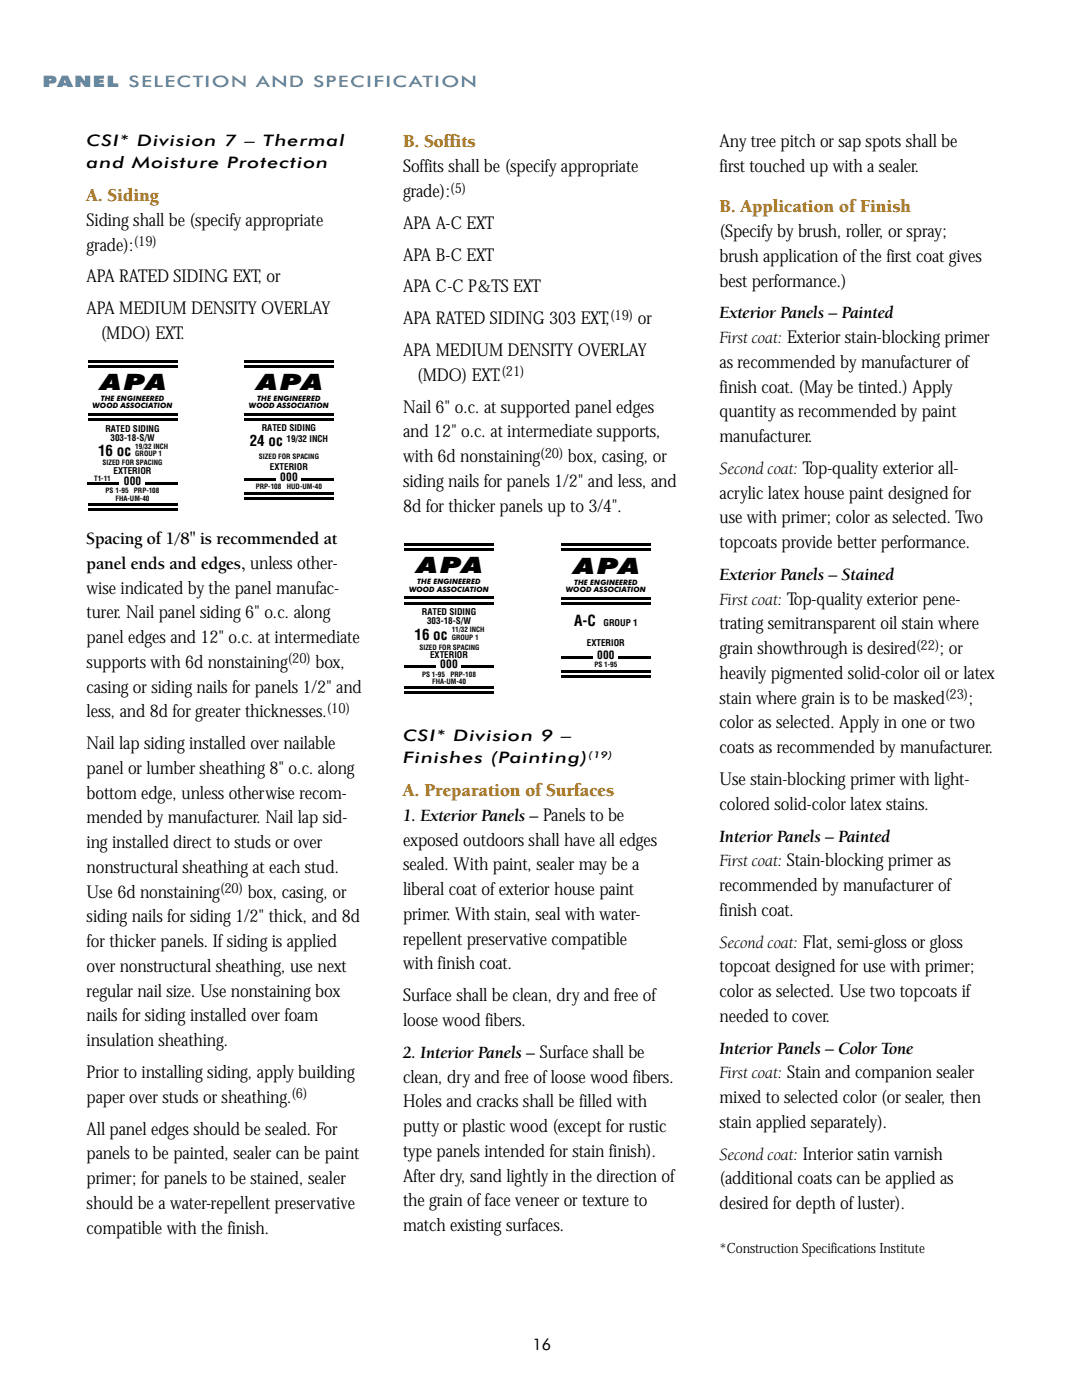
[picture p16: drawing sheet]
<svg xmlns="http://www.w3.org/2000/svg" width="216mm" height="279mm" viewBox="0 0 216 279" stroke-linecap="round" stroke-linejoin="round" font-family="sans-serif">
<defs><g id="words">
<g font-size="4.5">
<text x="20" y="77.9">APA</text>
<text x="51.2" y="77.8">APA</text>
<text x="83.1" y="114.4">APA</text>
<text x="114.4" y="114.5">APA</text>
</g>
<g font-size="3.7" fill="#b87300">
<text x="80.4" y="29.4">B. Soffits</text>
<text x="17.3" y="40.2">A. Siding</text>
<text x="143.6" y="42.4">B. Application of Finish</text>
<text x="80.4" y="158.9">A. Preparation of Surfaces</text>
</g>
<g font-size="3.5">
<text x="143.6" y="29.3">Any tree pitch or sap spots shall be</text>
<text x="80.4" y="34.4">Soffits shall be (specify appropriate</text>
<text x="143.6" y="34.2">first touched up with a sealer.</text>
<text x="80.4" y="39.3">grade):</text>
<text x="17.3" y="45.1">Siding shall be (specify appropriate</text>
<text x="80.4" y="45.7">APA A-C EXT</text>
<text x="143.6" y="47.3">(Specify by brush, roller, or spray;</text>
<text x="17.3" y="50">grade):</text>
<text x="80.4" y="52">APA B-C EXT</text>
<text x="143.6" y="52.2">brush application of the first coat gives</text>
<text x="17.3" y="56.4">APA RATED SIDING EXT, or</text>
<text x="80.4" y="58.4">APA C-C P&amp;TS EXT</text>
<text x="143.6" y="57.2">best performance.)</text>
<text x="17.3" y="62.7">APA MEDIUM DENSITY OVERLAY</text>
<text x="80.4" y="64.7">APA RATED SIDING 303 EXT,</text>
<text x="127.3" y="64.7">or</text>
<text x="143.6" y="63.5">Exterior Panels – Painted</text>
<text x="20.1" y="67.7">(MDO) EXT.</text>
<text x="80.4" y="71.1">APA MEDIUM DENSITY OVERLAY</text>
<text x="143.6" y="68.5">First coat: Exterior stain-blocking primer</text>
<text x="83.3" y="76">(MDO) EXT.</text>
<text x="143.6" y="73.4">as recommended by manufacturer of</text>
<text x="80.4" y="82.4">Nail 6&quot; o.c. at supported panel edges</text>
<text x="143.6" y="78.3">finish coat. (May be tinted.) Apply</text>
<text x="143.6" y="83.3">quantity as recommended by paint</text>
<text x="80.4" y="87.3">and 12&quot; o.c. at intermediate supports,</text>
<text x="143.6" y="88.2">manufacturer.</text>
<text x="80.4" y="92.2">with 6d nonstaining</text>
<text x="113.3" y="92.2">box, casing, or</text>
<text x="143.6" y="94.6">Second coat: Top-quality exterior all-</text>
<text x="80.4" y="97.2">siding nails for panels 1/2&quot; and less, and</text>
<text x="143.6" y="99.5">acrylic latex house paint designed for</text>
<text x="80.4" y="102.1">8d for thicker panels up to 3/4&quot;.</text>
<text x="143.6" y="104.5">use with primer; color as selected. Two</text>
<text x="17.3" y="108.6">Spacing of 1/8&quot; is recommended at</text>
<text x="17.3" y="113.5">panel ends and edges, unless other-</text>
<text x="143.6" y="109.4">topcoats provide better performance.</text>
<text x="17.3" y="118.5">wise indicated by the panel manufac-</text>
<text x="143.6" y="115.7">Exterior Panels – Stained</text>
<text x="17.3" y="123.4">turer. Nail panel siding 6&quot; o.c. along</text>
<text x="143.6" y="120.7">First coat: Top-quality exterior pene-</text>
<text x="143.6" y="125.6">trating semitransparent oil stain where</text>
<text x="17.3" y="128.3">panel edges and 12&quot; o.c. at intermediate</text>
<text x="143.6" y="130.6">grain showthrough is desired</text>
<text x="187.5" y="130.6">; or</text>
<text x="17.3" y="133.3">supports with 6d nonstaining</text>
<text x="62.9" y="133.3">box,</text>
<text x="143.6" y="135.5">heavily pigmented solid-color oil or latex</text>
<text x="17.3" y="138.2">casing or siding nails for panels 1/2&quot; and</text>
<text x="17.3" y="143.2">less, and 8d for greater thicknesses.</text>
<text x="143.6" y="140.4">stain where grain is to be masked</text>
<text x="193.2" y="140.4">;</text>
<text x="17.3" y="149.5">Nail lap siding installed over nailable</text>
<text x="143.6" y="145.4">color as selected. Apply in one or two</text>
<text x="17.3" y="154.5">panel or lumber sheathing 8&quot; o.c. along</text>
<text x="143.6" y="150.3">coats as recommended by manufacturer.</text>
<text x="17.3" y="159.4">bottom edge, unless otherwise recom-</text>
<text x="143.6" y="156.7">Use stain-blocking primer with light-</text>
<text x="143.6" y="161.6">colored solid-color latex stains.</text>
<text x="17.3" y="164.3">mended by manufacturer. Nail lap sid-</text>
<text x="80.4" y="163.8">1. Exterior Panels – Panels to be</text>
<text x="143.6" y="168">Interior Panels – Painted</text>
<text x="17.3" y="169.3">ing installed direct to studs or over</text>
<text x="80.4" y="168.8">exposed outdoors shall have all edges</text>
<text x="80.4" y="173.7">sealed. With paint, sealer may be a</text>
<text x="143.6" y="172.9">First coat: Stain-blocking primer as</text>
<text x="17.3" y="174.2">nonstructural sheathing at each stud.</text>
<text x="17.3" y="179.1">Use 6d nonstaining</text>
<text x="49.4" y="179.1">box, casing, or</text>
<text x="80.4" y="178.7">liberal coat of exterior house paint</text>
<text x="143.6" y="177.8">recommended by manufacturer of</text>
<text x="17.3" y="184.1">siding nails for siding 1/2&quot; thick, and 8d</text>
<text x="80.4" y="183.6">primer. With stain, seal with water-</text>
<text x="143.6" y="182.8">finish coat.</text>
<text x="17.3" y="189">for thicker panels. If siding is applied</text>
<text x="80.4" y="188.5">repellent preservative compatible</text>
<text x="143.6" y="189.1">Second coat: Flat, semi-gloss or gloss</text>
<text x="17.3" y="194">over nonstructural sheathing, use next</text>
<text x="80.4" y="193.5">with finish coat.</text>
<text x="143.6" y="194.1">topcoat designed for use with primer;</text>
<text x="17.3" y="198.9">regular nail size. Use nonstaining box</text>
<text x="17.3" y="203.8">nails for siding installed over foam</text>
<text x="80.4" y="199.8">Surface shall be clean, dry and free of</text>
<text x="143.6" y="199">color as selected. Use two topcoats if</text>
<text x="143.6" y="203.9">needed to cover.</text>
<text x="17.3" y="208.8">insulation sheathing.</text>
<text x="80.4" y="204.8">loose wood fibers.</text>
<text x="17.3" y="215.1">Prior to installing siding, apply building</text>
<text x="80.4" y="211.1">2. Interior Panels – Surface shall be</text>
<text x="143.6" y="210.3">Interior Panels – Color Tone</text>
<text x="143.6" y="215.2">First coat: Stain and companion sealer</text>
<text x="17.3" y="220.1">paper over studs or sheathing.</text>
<text x="80.4" y="216.1">clean, dry and free of loose wood fibers.</text>
<text x="80.4" y="221">Holes and cracks shall be filled with</text>
<text x="143.6" y="220.2">mixed to selected color (or sealer, then</text>
<text x="17.3" y="226.4">All panel edges should be sealed. For</text>
<text x="80.4" y="225.9">putty or plastic wood (except for rustic</text>
<text x="143.6" y="225.1">stain applied separately).</text>
<text x="17.3" y="231.4">panels to be painted, sealer can be paint</text>
<text x="80.4" y="230.9">type panels intended for stain finish).</text>
<text x="143.6" y="231.5">Second coat: Interior satin varnish</text>
<text x="17.3" y="236.3">primer; for panels to be stained, sealer</text>
<text x="80.4" y="235.8">After dry, sand lightly in the direction of</text>
<text x="143.6" y="236.4">(additional coats can be applied as</text>
<text x="17.3" y="241.2">should be a water-repellent preservative</text>
<text x="80.4" y="240.7">the grain of face veneer or texture to</text>
<text x="80.4" y="245.7">match existing surfaces.</text>
<text x="143.6" y="241.3">desired for depth of luster).</text>
<text x="17.3" y="246.2">compatible with the finish.</text>
</g>
<text font-size="3.2" fill="#508eb9" x="8.5" y="17.3">PANEL SELECTION AND SPECIFICATION</text>
<g font-size="3.2">
<text x="17.3" y="29.2">CSI* Division 7 – Thermal</text>
<text x="17.3" y="33.4">and Moisture Protection</text>
<text x="80.4" y="148">CSI* Division 9 –</text>
<text x="80.4" y="152.2">Finishes (Painting)</text>
<text x="106.3" y="269.5">16</text>
</g>
<g font-size="3">
<text x="49.8" y="89">24 oc</text>
<text x="19.6" y="91.1">16 oc</text>
<text x="114.6" y="125">A-C</text>
<text x="82.7" y="127.8">16 oc</text>
</g>
<g font-size="2.8">
<text x="89.8" y="38.4">(5)</text>
<text x="26.7" y="49.1">(19)</text>
<text x="121.7" y="63.8">(19)</text>
<text x="100" y="75.1">(21)</text>
<text x="107.8" y="91.3">(20)</text>
<text x="182.8" y="129.7">(22)</text>
<text x="57.4" y="132.4">(20)</text>
<text x="65.2" y="142.3">(10)</text>
<text x="188.6" y="139.6">(23)</text>
<text x="43.9" y="178.3">(20)</text>
<text x="58.2" y="219.2">(6)</text>
<text x="143.6" y="250.1">*Construction Specifications Institute</text>
</g>
<g font-size="2.3">
<text x="55.9" y="96">000</text>
<text x="24.7" y="96.8">000</text>
<text x="119.1" y="131.5">000</text>
<text x="87.9" y="133.4">000</text>
</g>
<text font-size="1.9" x="117.4" y="151.2">(19)</text>
<g font-size="1.8">
<text x="21" y="86.1">RATED SIDING</text>
<text x="22.1" y="88">303-18-S/W</text>
<text x="52.2" y="86.1">RATED SIDING</text>
<text x="57.2" y="88.1">19/32 INCH</text>
<text x="22.7" y="94.6">EXTERIOR</text>
<text x="53.9" y="93.7">EXTERIOR</text>
<text x="84.2" y="122.7">RATED SIDING</text>
<text x="85.2" y="124.5">303-18-S/W</text>
<text x="120.4" y="125">GROUP 1</text>
<text x="85.8" y="131.3">EXTERIOR</text>
<text x="117.1" y="128.8">EXTERIOR</text>
</g>
<g font-size="1.5">
<text x="18.5" y="81.5">WOOD ASSOCIATION</text>
<text x="20.1" y="80.1">THE ENGINEERED</text>
<text x="49.7" y="81.5">WOOD ASSOCIATION</text>
<text x="51.3" y="80">THE ENGINEERED</text>
<text x="81.6" y="118.1">WOOD ASSOCIATION</text>
<text x="83.3" y="116.6">THE ENGINEERED</text>
<text x="112.9" y="118.1">WOOD ASSOCIATION</text>
<text x="114.6" y="116.7">THE ENGINEERED</text>
</g>
<g font-size="1.4">
<text x="27" y="89.5">19/32 INCH</text>
<text x="18.8" y="95.9">T1-11</text>
<text x="20.4" y="92.7">SIZED FOR SPACING</text>
<text x="27" y="91.1">GROUP 1</text>
<text x="51.7" y="91.7">SIZED FOR SPACING</text>
<text x="21.1" y="98.5">PS 1-95</text>
<text x="23.1" y="99.9">FHA-UM-40</text>
<text x="26.7" y="98.5">PRP-108</text>
<text x="51.1" y="97.6">PRP-108</text>
<text x="57.2" y="97.6">HUD-UM-40</text>
<text x="83.7" y="129.6">SIZED FOR SPACING</text>
<text x="90.1" y="126.2">11/32 INCH</text>
<text x="90.1" y="127.8">GROUP 1</text>
<text x="84.2" y="135">PS 1-95</text>
<text x="86.2" y="136.5">FHA-UM-40</text>
<text x="89.9" y="135">PRP-108</text>
<text x="118.6" y="133.2">PS 1-95</text>
</g>
</g></defs>
<g fill="#000">
<path d="M17.5 72.9h17.9v.5h-17.9zM17.5 71.8h17.9v.6h-17.9zM48.7 72.8h17.9v.6h-17.9zM48.7 71.8h17.9v.6h-17.9zM17.5 96.3h6.3v.5h-6.3zM17.5 83.5h17.9v.6h-17.9zM17.5 82.5h17.9v.6h-17.9zM29 96.3h6.4v.5h-6.4zM48.7 95.4h6.3v.6h-6.3zM48.7 99.2h17.9v.6h-17.9zM48.7 98.2h17.9v.6h-17.9zM48.7 83.5h17.9v.5h-17.9z"/>
<path d="M48.7 82.4h17.9v.6h-17.9zM60.2 95.4h6.4v.6h-6.4zM17.5 100.4h17.9v.5h-17.9zM17.5 101.4h17.9v.5h-17.9zM80.6 109.4h18v.6h-18zM80.6 108.4h18v.6h-18zM80.6 119h18v.6h-18zM111.9 109.5h18v.5h-18zM111.9 108.4h18v.6h-18zM111.9 119.1h18v.6h-18zM80.6 132.8h6.3v.6h-6.3zM80.6 136.9h18v.6h-18z"/>
<path d="M80.6 137.9h18v.6h-18zM80.6 120.1h18v.5h-18zM92.1 132.8h6.5v.6h-6.5zM111.9 131h6.3v.5h-6.3zM111.9 134.8h18v.5h-18zM111.9 133.8h18v.5h-18zM111.9 120.1h18v.6h-18zM123.4 131h6.5v.5h-6.5z"/>
</g>
<use href="#words"/>
</svg>
